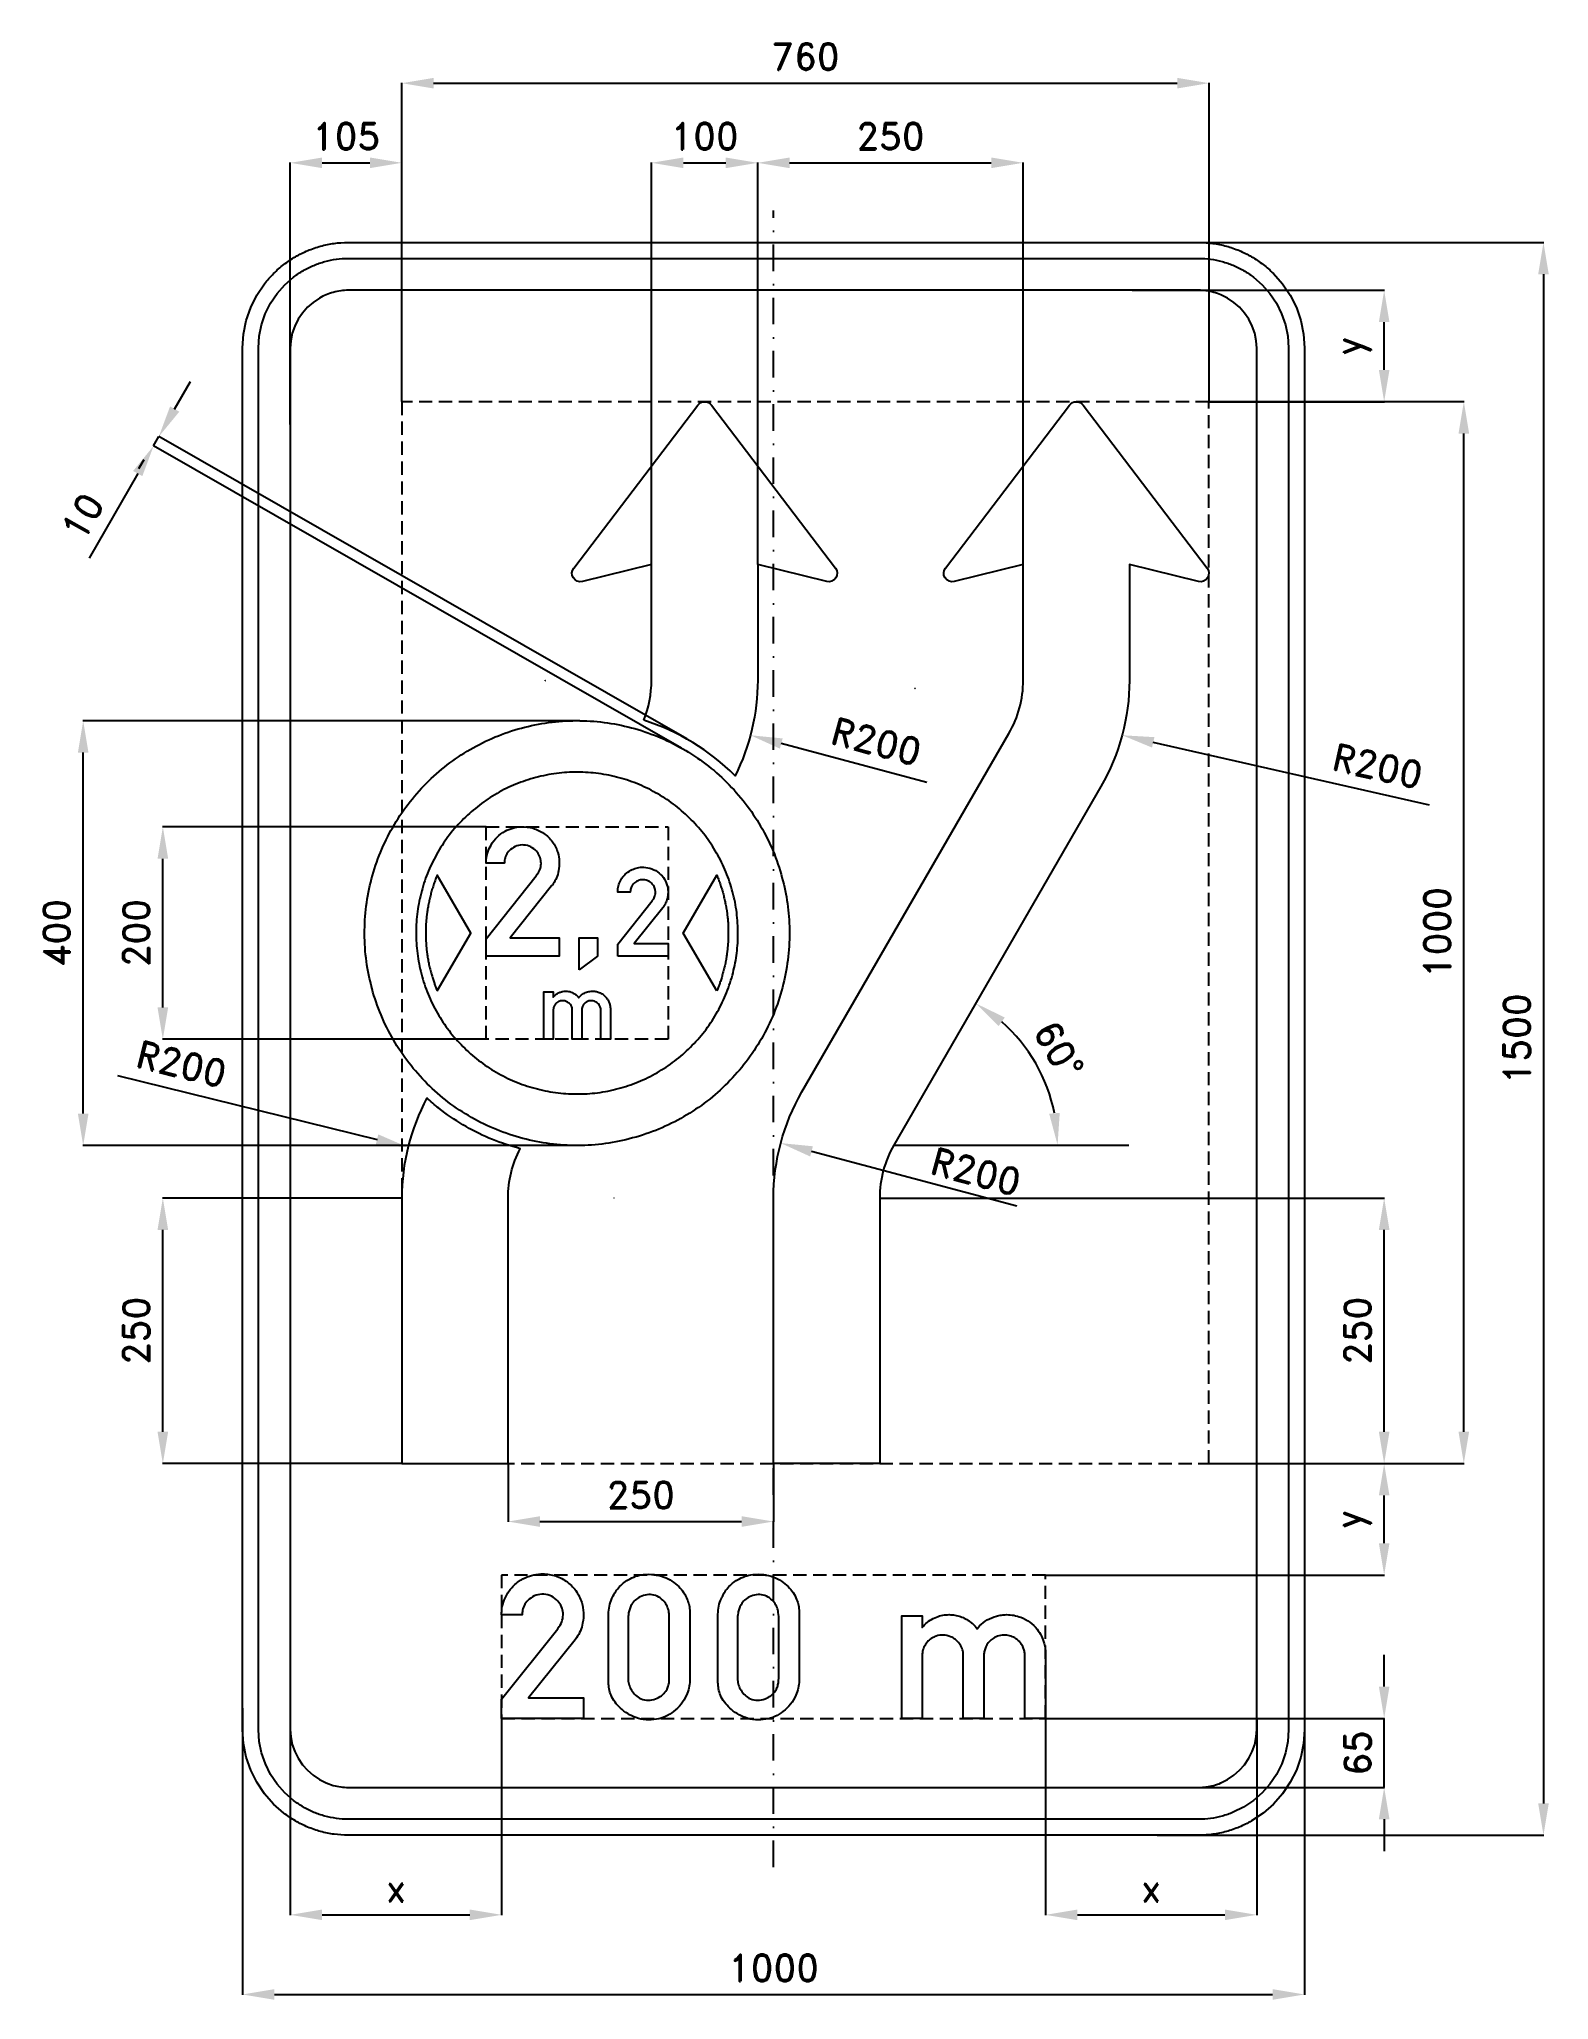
# Model space of a CAD drawing. Header units: millimetres. Extents: x -691 to 730, y -905 to 941.
import ezdxf

# ---------------------------------------------------------------- set-up
doc = ezdxf.new("R2010")
doc.units = ezdxf.units.MM
doc.header["$LTSCALE"] = 5
doc.linetypes.add('ČERCHOVANÁX2', pattern=[2, 1, -0.5, 0, -0.5])
doc.linetypes.add('ČÁRKOVANÁX2', pattern=[1.5, 1, -0.5])
doc.layers.add('Kóty', color=2, linetype='Continuous')
doc.layers.add('Značka', color=7, linetype='Continuous')
doc.styles.get("Standard").update_dxf_attribs({"font": 'romand.shx', "height": 25})
doc.dimstyles.get("Standard").update_dxf_attribs({"dimtxt": 25, "dimasz": 30, "dimexe": 0.18, "dimexo": 0.0625, "dimgap": 12.5, "dimtad": 1, "dimdec": 0, "dimzin": 0, "dimdsep": 46, "dimtxsty": 'Standard', "dimcen": 0.09, "dimadec": 0, "dimazin": 0, "dimtfac": 1, "dimtdec": 0, "dimtofl": 0, "dimtmove": 0, "dimatfit": 3, "dimfxl": 1, "dimtolj": 1, "dimtzin": 0, "dimarcsym": 0})

msp = doc.modelspace()

# ---------------------------------------------------------------- texts
at = {"layer": 'Kóty', "insert": (190.6, -125.1), "char_height": 25, "attachment_point": 5, "rotation": 345}
msp.add_mtext('\\A1;R200', dxfattribs=at)

# ---------------------------------------------------------------- blocks, each defined once
blk = doc.blocks.new('*D0')
at = {"layer": 'Defpoints', "color": 0, "transparency": 16777216}
for p in [(-500, -630.3), (500, -630.3), (500, -900)]:
    blk.add_point(p, dxfattribs=at)
at = {"layer": 'Kóty', "color": 0, "lineweight": -2, "transparency": 16777216}
for p, q in [((-500, -630.3), (-500, -900.2)), ((500, -630.3), (500, -900.2)), ((-470, -900), (470, -900))]:
    blk.add_line(p, q, dxfattribs=at)
at = {"layer": 'Kóty', "color": 0, "transparency": 16777216}
for points in [[(-470, -895), (-470, -905), (-500, -900)], [(470, -895), (470, -905), (500, -900)]]:
    blk.add_solid(points, dxfattribs=at)
at = {"layer": 'Kóty', "color": 0, "transparency": 16777216, "insert": (0, -875), "char_height": 25, "attachment_point": 5}
blk.add_mtext('\\A1;1000', dxfattribs=at)
blk = doc.blocks.new('*D1')
at = {"layer": 'Defpoints', "color": 0, "transparency": 16777216}
for p in [(256, -640), (575, -640), (350.1, -705)]:
    blk.add_point(p, dxfattribs=at)
at = {"layer": 'Kóty', "color": 0, "lineweight": -2, "transparency": 16777216}
for p, q in [((575, -610), (575, -580)), ((256.1, -640), (575.2, -640)), ((350.2, -705), (575.2, -705)), ((575, -735), (575, -765))]:
    blk.add_line(p, q, dxfattribs=at)
at = {"layer": 'Kóty', "color": 0, "transparency": 16777216}
for points in [[(570, -610), (580, -610), (575, -640)], [(570, -735), (580, -735), (575, -705)]]:
    blk.add_solid(points, dxfattribs=at)
at = {"layer": 'Kóty', "color": 0, "transparency": 16777216, "insert": (550, -672.5), "char_height": 25, "attachment_point": 5, "rotation": 90}
blk.add_mtext('\\A1;65', dxfattribs=at)
blk = doc.blocks.new('*D2')
at = {"layer": 'Defpoints', "color": 0, "transparency": 16777216}
for p in [(410, -400), (575, -400), (256, -505)]:
    blk.add_point(p, dxfattribs=at)
at = {"layer": 'Kóty', "color": 0, "lineweight": -2, "transparency": 16777216}
for p, q in [((410.1, -400), (575.2, -400)), ((575, -475), (575, -430)), ((256.1, -505), (575.2, -505))]:
    blk.add_line(p, q, dxfattribs=at)
at = {"layer": 'Kóty', "color": 0, "transparency": 16777216}
for points in [[(570, -430), (580, -430), (575, -400)], [(570, -475), (580, -475), (575, -505)]]:
    blk.add_solid(points, dxfattribs=at)
at = {"layer": 'Kóty', "color": 0, "transparency": 16777216, "insert": (545.8, -452.5), "char_height": 25, "attachment_point": 5, "rotation": 90}
blk.add_mtext('\\A1;y', dxfattribs=at)
blk = doc.blocks.new('*D3')
at = {"layer": 'Defpoints', "color": 0, "transparency": 16777216}
for p in [(337.6, 705), (575, 705), (410.1, 600)]:
    blk.add_point(p, dxfattribs=at)
at = {"layer": 'Kóty', "color": 0, "lineweight": -2, "transparency": 16777216}
for p, q in [((337.7, 705), (575.2, 705)), ((575, 630), (575, 675)), ((410.1, 600), (575.2, 600))]:
    blk.add_line(p, q, dxfattribs=at)
at = {"layer": 'Kóty', "color": 0, "transparency": 16777216}
for points in [[(570, 675), (580, 675), (575, 705)], [(570, 630), (580, 630), (575, 600)]]:
    blk.add_solid(points, dxfattribs=at)
at = {"layer": 'Kóty', "color": 0, "transparency": 16777216, "insert": (545.8, 652.5), "char_height": 25, "attachment_point": 5, "rotation": 90}
blk.add_mtext('\\A1;y', dxfattribs=at)
blk = doc.blocks.new('*D4')
at = {"layer": 'Defpoints', "color": 0, "transparency": 16777216}
for p in [(-14.9, 825), (-114.9, 446.7), (-14.9, 446.7)]:
    blk.add_point(p, dxfattribs=at)
at = {"layer": 'Kóty', "color": 0, "lineweight": -2, "transparency": 16777216}
for p, q in [((-114.9, 446.8), (-114.9, 825.2)), ((-84.9, 825), (-44.9, 825)), ((-14.9, 446.8), (-14.9, 825.2))]:
    blk.add_line(p, q, dxfattribs=at)
at = {"layer": 'Kóty', "color": 0, "transparency": 16777216}
for points in [[(-84.9, 830), (-84.9, 820), (-114.9, 825)], [(-44.9, 830), (-44.9, 820), (-14.9, 825)]]:
    blk.add_solid(points, dxfattribs=at)
at = {"layer": 'Kóty', "color": 0, "transparency": 16777216, "insert": (-64.9, 850), "char_height": 25, "attachment_point": 5}
blk.add_mtext('\\A1;100', dxfattribs=at)
blk = doc.blocks.new('*D6')
at = {"layer": 'Defpoints', "color": 0, "transparency": 16777216}
for p in [(-350, 825), (-350, 600), (-455, 578.4)]:
    blk.add_point(p, dxfattribs=at)
at = {"layer": 'Kóty', "color": 0, "lineweight": -2, "transparency": 16777216}
for p, q in [((-455, 578.4), (-455, 825.2)), ((-425, 825), (-380, 825)), ((-350, 600.1), (-350, 825.2))]:
    blk.add_line(p, q, dxfattribs=at)
at = {"layer": 'Kóty', "color": 0, "transparency": 16777216}
for points in [[(-425, 830), (-425, 820), (-455, 825)], [(-380, 830), (-380, 820), (-350, 825)]]:
    blk.add_solid(points, dxfattribs=at)
at = {"layer": 'Kóty', "color": 0, "transparency": 16777216, "insert": (-402.5, 850), "char_height": 25, "attachment_point": 5}
blk.add_mtext('\\A1;105', dxfattribs=at)
blk = doc.blocks.new('*D8')
at = {"layer": 'Defpoints', "color": 0, "transparency": 16777216}
for p in [(256.0915, -640), (455, -640), (455, -825)]:
    blk.add_point(p, dxfattribs=at)
at = {"layer": 'Kóty', "color": 0, "lineweight": -2, "transparency": 16777216}
for p, q in [((256.0915, -640.0625), (256.0915, -825.18)), ((455, -640.0625), (455, -825.18)), ((286.0915, -825), (425, -825))]:
    blk.add_line(p, q, dxfattribs=at)
at = {"layer": 'Kóty', "color": 0, "transparency": 16777216}
for points in [[(286.0915, -820), (286.0915, -830), (256.0915, -825)], [(425, -820), (425, -830), (455, -825)]]:
    blk.add_solid(points, dxfattribs=at)
at = {"layer": 'Kóty', "color": 0, "transparency": 16777216, "insert": (355.54575, -800), "char_height": 25, "attachment_point": 5}
blk.add_mtext('\\A1;x', dxfattribs=at)
blk = doc.blocks.new('*D9')
at = {"layer": 'Defpoints', "color": 0, "transparency": 16777216}
for p in [(-455, -636.5), (-256, -640), (-256, -825)]:
    blk.add_point(p, dxfattribs=at)
at = {"layer": 'Kóty', "color": 0, "lineweight": -2, "transparency": 16777216}
for p, q in [((-455, -636.6), (-455, -825.2)), ((-256, -640.1), (-256, -825.2)), ((-425, -825), (-286, -825))]:
    blk.add_line(p, q, dxfattribs=at)
at = {"layer": 'Kóty', "color": 0, "transparency": 16777216}
for points in [[(-425, -820), (-425, -830), (-455, -825)], [(-286, -820), (-286, -830), (-256, -825)]]:
    blk.add_solid(points, dxfattribs=at)
at = {"layer": 'Kóty', "color": 0, "transparency": 16777216, "insert": (-355.5, -800), "char_height": 25, "attachment_point": 5}
blk.add_mtext('\\A1;x', dxfattribs=at)
blk = doc.blocks.new('*D10')
at = {"layer": 'Defpoints', "color": 0, "transparency": 16777216}
for p in [(-575, -150), (-350, -150), (-350, -400)]:
    blk.add_point(p, dxfattribs=at)
at = {"layer": 'Kóty', "color": 0, "lineweight": -2, "transparency": 16777216}
for p, q in [((-350.0625, -150), (-575.18, -150)), ((-575, -370), (-575, -180)), ((-350.0625, -400), (-575.18, -400))]:
    blk.add_line(p, q, dxfattribs=at)
at = {"layer": 'Kóty', "color": 0, "transparency": 16777216}
for points in [[(-580, -180), (-570, -180), (-575, -150)], [(-580, -370), (-570, -370), (-575, -400)]]:
    blk.add_solid(points, dxfattribs=at)
at = {"layer": 'Kóty', "color": 0, "transparency": 16777216, "insert": (-600, -275), "char_height": 25, "attachment_point": 5, "rotation": 90}
blk.add_mtext('\\A1;250', dxfattribs=at)
blk = doc.blocks.new('*D11')
at = {"layer": 'Defpoints', "color": 0, "transparency": 16777216}
for p in [(315, 249.2), (258.2, -47.3), (113.4, -100), (113.4, -100), (334.6, -100)]:
    blk.add_point(p, dxfattribs=at)
at = {"layer": 'Kóty', "color": 0, "lineweight": -2, "transparency": 16777216}
blk.add_arc((113.4, -100), 154.1, 11.1724, 48.8276, dxfattribs=at)
at = {"layer": 'Kóty', "color": 0, "transparency": 16777216}
for points in [[(211.9, 11.9), (217.8, 20.1), (190.4, 33.4)], [(269.5, -69.7), (259.6, -70.6), (267.5, -100)]]:
    blk.add_solid(points, dxfattribs=at)
at = {"layer": 'Kóty', "color": 0, "transparency": 16777216, "insert": (268.5, -10.5), "char_height": 25, "attachment_point": 5, "rotation": 300}
blk.add_mtext('\\A1;60°', dxfattribs=at)
blk = doc.blocks.new('*D12')
at = {"layer": 'Defpoints', "color": 0, "transparency": 16777216}
for p in [(410.125, 900), (-350, 600.0625), (410.125, 600)]:
    blk.add_point(p, dxfattribs=at)
at = {"layer": 'Kóty', "color": 0, "lineweight": -2, "transparency": 16777216}
for p, q in [((-350, 600.125), (-350, 900.18)), ((-320, 900), (380.125, 900)), ((410.125, 600.0625), (410.125, 900.18))]:
    blk.add_line(p, q, dxfattribs=at)
at = {"layer": 'Kóty', "color": 0, "transparency": 16777216}
for points in [[(-320, 905), (-320, 895), (-350, 900)], [(380.125, 905), (380.125, 895), (410.125, 900)]]:
    blk.add_solid(points, dxfattribs=at)
at = {"layer": 'Kóty', "color": 0, "transparency": 16777216, "insert": (30.0625, 925), "char_height": 25, "attachment_point": 5}
blk.add_mtext('\\A1;760', dxfattribs=at)
blk = doc.blocks.new('*D13')
at = {"layer": 'Defpoints', "color": 0, "transparency": 16777216}
for p in [(-575, 199.6), (-270.7, 199.6), (-270.7, -0.4)]:
    blk.add_point(p, dxfattribs=at)
at = {"layer": 'Kóty', "color": 0, "lineweight": -2, "transparency": 16777216}
for p, q in [((-270.7, 199.6), (-575.2, 199.6)), ((-575, 29.6), (-575, 169.6)), ((-270.7, -0.4), (-575.2, -0.4))]:
    blk.add_line(p, q, dxfattribs=at)
at = {"layer": 'Kóty', "color": 0, "transparency": 16777216}
for points in [[(-580, 169.6), (-570, 169.6), (-575, 199.6)], [(-580, 29.6), (-570, 29.6), (-575, -0.4)]]:
    blk.add_solid(points, dxfattribs=at)
at = {"layer": 'Kóty', "color": 0, "transparency": 16777216, "insert": (-600, 99.6), "char_height": 25, "attachment_point": 5, "rotation": 90}
blk.add_mtext('\\A1;200', dxfattribs=at)
blk = doc.blocks.new('*D14')
at = {"layer": 'Defpoints', "color": 0, "transparency": 16777216}
for p in [(-650, 299.6), (-182.3, 299.6), (-183.8, -100.4)]:
    blk.add_point(p, dxfattribs=at)
at = {"layer": 'Kóty', "color": 0, "lineweight": -2, "transparency": 16777216}
for p, q in [((-182.4, 299.6), (-650.2, 299.6)), ((-650, -70.4), (-650, 269.6)), ((-183.9, -100.4), (-650.2, -100.4))]:
    blk.add_line(p, q, dxfattribs=at)
at = {"layer": 'Kóty', "color": 0, "transparency": 16777216}
for points in [[(-655, 269.6), (-645, 269.6), (-650, 299.6)], [(-655, -70.4), (-645, -70.4), (-650, -100.4)]]:
    blk.add_solid(points, dxfattribs=at)
at = {"layer": 'Kóty', "color": 0, "transparency": 16777216, "insert": (-675, 99.6), "char_height": 25, "attachment_point": 5, "rotation": 90}
blk.add_mtext('\\A1;400', dxfattribs=at)
blk = doc.blocks.new('*D15')
at = {"layer": 'Defpoints', "color": 0, "transparency": 16777216}
for p in [(361.3, 750), (361.3, -750), (725, -750)]:
    blk.add_point(p, dxfattribs=at)
at = {"layer": 'Kóty', "color": 0, "lineweight": -2, "transparency": 16777216}
for p, q in [((361.4, 750), (725.2, 750)), ((725, 720), (725, -720)), ((361.4, -750), (725.2, -750))]:
    blk.add_line(p, q, dxfattribs=at)
at = {"layer": 'Kóty', "color": 0, "transparency": 16777216}
for points in [[(720, 720), (730, 720), (725, 750)], [(720, -720), (730, -720), (725, -750)]]:
    blk.add_solid(points, dxfattribs=at)
at = {"layer": 'Kóty', "color": 0, "transparency": 16777216, "insert": (700, 0), "char_height": 25, "attachment_point": 5, "rotation": 90}
blk.add_mtext('\\A1;1500', dxfattribs=at)
blk = doc.blocks.new('*D16')
at = {"layer": 'Defpoints', "color": 0, "transparency": 16777216}
for p in [(410.125, 600.0625), (650, 600.0625), (410.0625, -400)]:
    blk.add_point(p, dxfattribs=at)
at = {"layer": 'Kóty', "color": 0, "lineweight": -2, "transparency": 16777216}
for p, q in [((410.1875, 600.0625), (650.18, 600.0625)), ((650, -370), (650, 570.0625)), ((410.125, -400), (650.18, -400))]:
    blk.add_line(p, q, dxfattribs=at)
at = {"layer": 'Kóty', "color": 0, "transparency": 16777216}
for points in [[(645, 570.0625), (655, 570.0625), (650, 600.0625)], [(645, -370), (655, -370), (650, -400)]]:
    blk.add_solid(points, dxfattribs=at)
at = {"layer": 'Kóty', "color": 0, "transparency": 16777216, "insert": (625, 100.03125), "char_height": 25, "attachment_point": 5, "rotation": 90}
blk.add_mtext('\\A1;1000', dxfattribs=at)
blk = doc.blocks.new('*D17')
at = {"layer": 'Defpoints', "color": 0, "transparency": 16777216}
for p in [(100, -150), (575, -150), (410.125, -400)]:
    blk.add_point(p, dxfattribs=at)
at = {"layer": 'Kóty', "color": 0, "lineweight": -2, "transparency": 16777216}
for p, q in [((100.0625, -150), (575.18, -150)), ((575, -370), (575, -180)), ((410.1875, -400), (575.18, -400))]:
    blk.add_line(p, q, dxfattribs=at)
at = {"layer": 'Kóty', "color": 0, "transparency": 16777216}
for points in [[(570, -180), (580, -180), (575, -150)], [(570, -370), (580, -370), (575, -400)]]:
    blk.add_solid(points, dxfattribs=at)
at = {"layer": 'Kóty', "color": 0, "transparency": 16777216, "insert": (550, -275), "char_height": 25, "attachment_point": 5, "rotation": 90}
blk.add_mtext('\\A1;250', dxfattribs=at)
blk = doc.blocks.new('*D18')
at = {"layer": 'Defpoints', "color": 0, "transparency": 16777216}
for p in [(-250, -400), (0, -400), (0, -454.6)]:
    blk.add_point(p, dxfattribs=at)
at = {"layer": 'Kóty', "color": 0, "lineweight": -2, "transparency": 16777216}
for p, q in [((-250, -400.1), (-250, -454.8)), ((0, -400.1), (0, -454.8)), ((-220, -454.6), (-30, -454.6))]:
    blk.add_line(p, q, dxfattribs=at)
at = {"layer": 'Kóty', "color": 0, "transparency": 16777216}
for points in [[(-220, -449.6), (-220, -459.6), (-250, -454.6)], [(-30, -449.6), (-30, -459.6), (0, -454.6)]]:
    blk.add_solid(points, dxfattribs=at)
at = {"layer": 'Kóty', "color": 0, "transparency": 16777216, "insert": (-125, -429.6), "char_height": 25, "attachment_point": 5}
blk.add_mtext('\\A1;250', dxfattribs=at)
blk = doc.blocks.new('*D19')
at = {"layer": 'Defpoints', "color": 0, "transparency": 16777216}
for p in [(-344.2, -102.1), (-150, -150)]:
    blk.add_point(p, dxfattribs=at)
at = {"layer": 'Kóty', "color": 0, "lineweight": -2, "transparency": 16777216}
for p, q in [((-617.7, -34.5), (-373.3, -94.9)), ((-150.1, -150), (-149.9, -150)), ((-150, -150.1), (-150, -149.9))]:
    blk.add_line(p, q, dxfattribs=at)
at = {"layer": 'Kóty', "color": 0, "transparency": 16777216}
blk.add_solid([(-372.1, -90), (-374.5, -99.7), (-344.2, -102.1)], dxfattribs=at)
at = {"layer": 'Kóty', "color": 0, "transparency": 16777216, "insert": (-557.4, -23.7), "char_height": 25, "attachment_point": 5, "rotation": 346.1298}
blk.add_mtext('\\A1;R200', dxfattribs=at)
blk = doc.blocks.new('*D20')
at = {"layer": 'Defpoints', "color": 0, "transparency": 16777216}
for p in [(133.3, 330.1), (328.3, 285.9)]:
    blk.add_point(p, dxfattribs=at)
at = {"layer": 'Kóty', "color": 0, "lineweight": -2, "transparency": 16777216}
for p, q in [((133.2, 330.1), (133.3, 330.1)), ((133.3, 330), (133.3, 330.2)), ((617.8, 220.1), (357.6, 279.2))]:
    blk.add_line(p, q, dxfattribs=at)
at = {"layer": 'Kóty', "color": 0, "transparency": 16777216}
blk.add_solid([(358.7, 284.1), (356.4, 274.3), (328.3, 285.9)], dxfattribs=at)
at = {"layer": 'Kóty', "color": 0, "transparency": 16777216, "insert": (568.8, 256.9), "char_height": 25, "attachment_point": 5, "rotation": 347.2121}
blk.add_mtext('\\A1;R200', dxfattribs=at)
blk = doc.blocks.new('*D21')
at = {"layer": 'Defpoints', "color": 0, "transparency": 16777216}
for p in [(235.1, 825), (-14.9, 446.8), (235.1, 446.8)]:
    blk.add_point(p, dxfattribs=at)
at = {"layer": 'Kóty', "color": 0, "lineweight": -2, "transparency": 16777216}
for p, q in [((-14.9, 446.9), (-14.9, 825.2)), ((15.1, 825), (205.1, 825)), ((235.1, 446.9), (235.1, 825.2))]:
    blk.add_line(p, q, dxfattribs=at)
at = {"layer": 'Kóty', "color": 0, "transparency": 16777216}
for points in [[(15.1, 830), (15.1, 820), (-14.9, 825)], [(205.1, 830), (205.1, 820), (235.1, 825)]]:
    blk.add_solid(points, dxfattribs=at)
at = {"layer": 'Kóty', "color": 0, "transparency": 16777216, "insert": (110.1, 850), "char_height": 25, "attachment_point": 5}
blk.add_mtext('\\A1;250', dxfattribs=at)
blk = doc.blocks.new('*D22')
at = {"layer": 'Defpoints', "color": 0, "transparency": 16777216}
for p in [(-214.9, 337.6), (-21.7, 285.9)]:
    blk.add_point(p, dxfattribs=at)
at = {"layer": 'Kóty', "color": 0, "lineweight": -2, "transparency": 16777216}
for p, q in [((-215, 337.6), (-214.8, 337.6)), ((-214.9, 337.5), (-214.9, 337.7)), ((144.3, 241.4), (7.3, 278.1))]:
    blk.add_line(p, q, dxfattribs=at)
at = {"layer": 'Kóty', "color": 0, "transparency": 16777216}
blk.add_solid([(8.6, 282.9), (6, 273.3), (-21.7, 285.9)], dxfattribs=at)
at = {"layer": 'Kóty', "color": 0, "transparency": 16777216, "insert": (96.8, 280), "char_height": 25, "attachment_point": 5, "rotation": 345}
blk.add_mtext('\\A1;R200', dxfattribs=at)
blk = doc.blocks.new('*D23')
at = {"layer": 'Defpoints', "color": 0, "transparency": 16777216}
for p in [(-583.7, 558.4), (-81.6, 282.4), (-86.6, 273.7)]:
    blk.add_point(p, dxfattribs=at)
at = {"layer": 'Kóty', "color": 0, "lineweight": -2, "transparency": 16777216}
for p, q in [((-563.9, 593.1), (-549, 619.1)), ((-86.6, 273.8), (-583.9, 558.5)), ((-81.7, 282.4), (-578.9, 567.1)), ((-598.7, 532.3), (-644.3, 452.6))]:
    blk.add_line(p, q, dxfattribs=at)
at = {"layer": 'Kóty', "color": 0, "transparency": 16777216}
for points in [[(-568.2, 595.6), (-559.5, 590.6), (-578.8, 567.1)], [(-603, 534.8), (-594.3, 529.9), (-583.7, 558.4)]]:
    blk.add_solid(points, dxfattribs=at)
at = {"layer": 'Kóty', "color": 0, "transparency": 16777216, "insert": (-650.6, 491.9), "char_height": 25, "attachment_point": 5, "rotation": 60.2083}
blk.add_mtext('\\A1;10', dxfattribs=at)

# ---------------------------------------------------------------- dimensions: what is measured, and where the dimension line sits
at = {"layer": 'Kóty'}
for base, p1, p2, picture, middle in [((410.1, 900), (-350, 600.1), (410.1, 600), '*D12', (30.1, 925)), ((-350, 825), (-455, 578.4), (-350, 600), '*D6', (-402.5, 850)), ((-14.9, 825), (-114.9, 446.7), (-14.9, 446.7), '*D4', (-64.9, 850)), ((235.1, 825), (-14.9, 446.8), (235.1, 446.8), '*D21', (110.1, 850)), ((0, -454.6), (-250, -400), (0, -400), '*D18', (-125, -429.6)), ((500, -900), (-500, -630.3), (500, -630.3), '*D0', (0, -875))]:
    dim = msp.add_linear_dim(base=base, p1=p1, p2=p2, dimstyle='Standard', dxfattribs=at)
    dim.commit()
    dim.dimension.update_dxf_attribs({"geometry": picture, "text_midpoint": middle})
for base, p1, p2, picture, middle in [((725, -750), (361.3, 750), (361.3, -750), '*D15', (700, 0)), ((650, 600.1), (410.1, -400), (410.1, 600.1), '*D16', (625, 100)), ((-650, 299.6), (-183.8, -100.4), (-182.3, 299.6), '*D14', (-675, 99.6)), ((-575, 199.6), (-270.7, -0.4), (-270.7, 199.6), '*D13', (-600, 99.6)), ((-575, -150), (-350, -400), (-350, -150), '*D10', (-600, -275)), ((575, -150), (410.1, -400), (100, -150), '*D17', (550, -275)), ((575, -640), (350.1, -705), (256, -640), '*D1', (550, -672.5))]:
    dim = msp.add_linear_dim(base=base, p1=p1, p2=p2, angle=90, dimstyle='Standard', dxfattribs=at)
    dim.commit()
    dim.dimension.update_dxf_attribs({"geometry": picture, "text_midpoint": middle})
for base, p1, p2, picture, middle in [((575, 705), (410.1, 600), (337.6, 705), '*D3', (545.8, 652.5)), ((575, -400), (256, -505), (410, -400), '*D2', (545.8, -452.5))]:
    dim = msp.add_linear_dim(base=base, p1=p1, p2=p2, angle=90, text='y', dimstyle='Standard', dxfattribs=at)
    dim.commit()
    dim.dimension.update_dxf_attribs({"geometry": picture, "text_midpoint": middle})
dim = msp.add_aligned_dim(p1=(-81.6, 282.4), p2=(-86.6, 273.7), distance=-572.9, dimstyle='Standard', dxfattribs=at)
dim.commit()
dim.dimension.update_dxf_attribs({"geometry": '*D23', "text_midpoint": (-650.6, 491.9)})
dim = msp.add_radius_dim(center=(-214.9, 337.6), mpoint=(-21.7, 285.9), dimstyle='Standard', dxfattribs=at)
dim.commit()
dim.dimension.update_dxf_attribs({"geometry": '*D22', "text_midpoint": (96.8, 280)})
for center, mpoint, picture, middle in [((133.3, 330.1), (328.3, 285.9), '*D20', (563.3, 232.5)), ((-150, -150), (-344.2, -102.1), '*D19', (-563.4, -47.9))]:
    dim = msp.add_radius_dim(center=center, mpoint=mpoint, dimstyle='Standard', dxfattribs=at)
    dim.commit()
    dim.dimension.update_dxf_attribs({"geometry": picture, "text_midpoint": middle, "dimtype": 164})
dim = msp.add_angular_dim_2l(base=(258.2, -47.3), line1=((315, 249.2), (113.4, -100)), line2=((113.4, -100), (334.6, -100)), dimstyle='Standard', dxfattribs=at)
dim.commit()
dim.dimension.update_dxf_attribs({"geometry": '*D11', "text_midpoint": (268.5, -10.5)})
for base, p1, p2, picture, middle in [((-256, -825), (-455, -636.5), (-256, -640), '*D9', (-355.5, -800)), ((455, -825), (256.1, -640), (455, -640), '*D8', (355.5, -800))]:
    dim = msp.add_linear_dim(base=base, p1=p1, p2=p2, text='x', dimstyle='Standard', dxfattribs=at)
    dim.commit()
    dim.dimension.update_dxf_attribs({"geometry": picture, "text_midpoint": middle})

# ---------------------------------------------------------------- linework, layer by layer
at = {"layer": 'Kóty'}
msp.add_line((229.2, -157.5), (35.8, -106), dxfattribs=at)
for points in [[(-583.7, 558.4), (-578.8, 567.1)], [(-597.6, 537.1), (-592.5, 545.7)], [(113.4, -100), (334.6, -100)], [(575, -705), (575, -640)]]:
    msp.add_lwpolyline(points, dxfattribs=at)
msp.add_solid([(37.1, -101.2), (34.5, -110.8), (6.8, -98.2)], dxfattribs=at)
at = {"layer": 'Značka', "color": 6, "linetype": 'ČERCHOVANÁX2', "ltscale": 5}
msp.add_lwpolyline([(0, -780), (0, 780)], dxfattribs=at)
at = {"layer": 'Značka', "color": 5}
for points in [[(-400, -750), (-400.4, -750), (-400.8, -750, -0.032183), (-413.7, -749.1, -0.035439), (-426.4, -746.5, -0.036257), (-438.7, -742.3, -0.03443), (-450.2, -736.5, -0.033714), (-461, -729.3), (-470.7, -720.7), (-479.3, -711), (-486.5, -700.2), (-492.3, -688.7), (-496.5, -676.4), (-499.1, -663.7), (-500, -650.8), (-500, -650.4), (-500, -650), (-500, 650), (-500, 650.4), (-500, 650.8), (-499.1, 663.7), (-496.5, 676.4), (-492.3, 688.7), (-486.5, 700.2), (-479.3, 711, -0.034099), (-470.7, 720.7, -0.034202), (-461, 729.3, -0.034225), (-450.2, 736.5, -0.034051), (-438.6, 742.3, -0.033415), (-426.4, 746.5, -0.034124), (-413.7, 749.1, -0.036744), (-400.8, 750), (-400.4, 750), (-400, 750), (400, 750), (400.4, 750), (400.8, 750, -0.032182), (413.7, 749.1, -0.035447), (426.4, 746.5, -0.036272), (438.7, 742.3, -0.034433), (450.2, 736.5, -0.033723), (461, 729.3, -0.034091), (470.7, 720.7), (479.3, 711), (486.5, 700.2), (492.3, 688.7), (496.5, 676.4), (499.1, 663.7), (500, 650.8), (500, 650.4), (500, 650), (500, -650), (500, -650.4), (500, -650.8), (499.1, -663.7), (496.5, -676.4), (492.3, -688.7), (486.5, -700.2), (479.3, -711), (470.7, -720.7), (461, -729.3), (450.2, -736.5, -0.034044), (438.6, -742.3, -0.033411), (426.4, -746.5, -0.034122), (413.7, -749.1, -0.036743), (400.8, -750), (400.4, -750), (400, -750), (-400, -750)], [(-400, -735), (-400.3, -735), (-400.7, -735, -0.03218), (-411.6, -734.2, -0.035444), (-422.4, -732, -0.03627), (-432.9, -728.5, -0.034415), (-442.7, -723.5, -0.033717), (-451.9, -717.4), (-460.1, -710.1), (-467.4, -701.9), (-473.5, -692.7), (-478.4, -682.9), (-482, -672.4), (-484.3, -661.6), (-485, -650.7), (-485, -650.3), (-485, -650), (-485, 650), (-485, 650.3), (-485, 650.7), (-484.2, 661.6), (-482, 672.4), (-478.5, 682.9), (-473.5, 692.7), (-467.4, 701.8), (-460.1, 710.1), (-451.9, 717.4, -0.03422), (-442.7, 723.5, -0.034057), (-432.9, 728.4, -0.0334), (-422.4, 732, -0.034125), (-411.6, 734.3, -0.036744), (-400.7, 735), (-400.3, 735), (-400, 735), (400, 735), (400.3, 735), (400.7, 735, -0.032173), (411.6, 734.2, -0.03544), (422.4, 732, -0.036264), (432.9, 728.5, -0.034423), (442.7, 723.5, -0.033724), (451.9, 717.4), (460.1, 710.1), (467.4, 701.9), (473.5, 692.7), (478.4, 682.8), (482, 672.4), (484.3, 661.6), (485, 650.7), (485, 650.3), (485, 650), (485, -650), (485, -650.3), (485, -650.7), (484.2, -661.6), (482, -672.4), (478.5, -682.9), (473.5, -692.7), (467.4, -701.9), (460.1, -710.1), (451.9, -717.4), (442.7, -723.5), (432.9, -728.4, -0.033404), (422.4, -732, -0.034131), (411.6, -734.3, -0.036744), (400.7, -735), (400.3, -735), (400, -735), (-400, -735)], [(-400, -705), (400, -705), (400.2, -705), (400.4, -705, 0.032177), (407.5, -704.5, 0.035431), (414.5, -703.1, 0.036232), (421.3, -700.8), (427.6, -697.6), (433.6, -693.6), (438.9, -688.9), (443.6, -683.6), (447.6, -677.6), (450.8, -671.3), (453.1, -664.5), (454.5, -657.5), (455, -650.4), (455, -650.2), (455, -650), (455, 650), (455, 650.2), (455, 650.4), (454.5, 657.5), (453.1, 664.5), (450.8, 671.3), (447.6, 677.6), (443.6, 683.5), (438.9, 688.9), (433.6, 693.6), (427.6, 697.6), (421.3, 700.8, 0.033381), (414.5, 703, 0.0341), (407.5, 704.5, 0.036743), (400.4, 705), (400.2, 705), (400, 705), (-400, 705), (-400.2, 705), (-400.4, 705, 0.032168), (-407.5, 704.5, 0.035417), (-414.5, 703, 0.036231), (-421.3, 700.8, 0.034399), (-427.6, 697.6), (-433.6, 693.6), (-438.9, 688.9), (-443.6, 683.5), (-447.6, 677.6), (-450.8, 671.3), (-453.1, 664.5), (-454.5, 657.5), (-455, 650.4), (-455, 650.2), (-455, 650), (-455, -650), (-455, -650.2), (-455, -650.4), (-454.5, -657.5), (-453.1, -664.5), (-450.8, -671.3), (-447.6, -677.6), (-443.6, -683.6), (-438.9, -688.9), (-433.6, -693.6), (-427.6, -697.6), (-421.3, -700.7), (-414.5, -703.1, 0.03412), (-407.5, -704.5, 0.036746), (-400.4, -705), (-400.2, -705), (-400, -705)], [(-270.7, 77.9), (-270.7, 94.1), (-223.4, 153.5, 0.004071), (-222.8, 154.4, 0.012139), (-222.1, 155.3, 0.08299), (-219.5, 160.7, 0.094408), (-219, 166.6, 0.092134), (-220.2, 171.9, 0.08404), (-223.3, 176.6, 0.098137), (-228.6, 180.8, 0.106051), (-235.1, 182.5, 0.106168), (-241.7, 181.7, 0.099954), (-247.5, 178.3, 0.083722), (-251.1, 174.1, 0.091648), (-253, 169, 0.026146), (-253.3, 167.2, 0.008682), (-253.5, 165.3), (-270.7, 165.3, -0.003377), (-270.6, 166.9, -0.010131), (-270.6, 168.5, -0.059422), (-269.1, 175.8, -0.058235), (-266, 182.5, -0.072151), (-260.3, 190, -0.072222), (-252.7, 195.5, -0.061479), (-245.4, 198.5, -0.059941), (-237.6, 199.6, -0.083063), (-226.4, 198.3, -0.087047), (-216.3, 193.4, -0.087765), (-208.2, 185.6, -0.087799), (-203.2, 175.5, -0.068484), (-201.7, 166.9, -0.062422), (-202.4, 158.2, -0.05069), (-204.3, 151.7, -0.061844), (-207.6, 145.9, -0.008353), (-208.2, 145, -0.002783), (-208.9, 144.1), (-248.1, 95.2), (-201.8, 95.2), (-201.8, 77.9), (-270.7, 77.9)], [(-270.7, 77.9), (-270.7, 94.1), (-223.4, 153.5, 0.004071), (-222.8, 154.4, 0.012139), (-222.1, 155.3, 0.08299), (-219.5, 160.7, 0.094408), (-219, 166.6, 0.092134), (-220.2, 171.9, 0.08404), (-223.3, 176.6, 0.098137), (-228.6, 180.8, 0.106051), (-235.1, 182.5, 0.106168), (-241.7, 181.7, 0.099954), (-247.5, 178.3, 0.083722), (-251.1, 174.1, 0.091648), (-253, 169, 0.026146), (-253.3, 167.2, 0.008682), (-253.5, 165.3), (-270.7, 165.3, -0.003377), (-270.6, 166.9, -0.010131), (-270.6, 168.5, -0.059422), (-269.1, 175.8, -0.058235), (-266, 182.5, -0.072151), (-260.3, 190, -0.072222), (-252.7, 195.5, -0.061479), (-245.4, 198.5, -0.059941), (-237.6, 199.6, -0.083063), (-226.4, 198.3, -0.087047), (-216.3, 193.4, -0.087765), (-208.2, 185.6, -0.087799), (-203.2, 175.5, -0.068484), (-201.7, 166.9, -0.062422), (-202.4, 158.2, -0.05069), (-204.3, 151.7, -0.061844), (-207.6, 145.9, -0.008353), (-208.2, 145, -0.002783), (-208.9, 144.1), (-248.1, 95.2), (-201.8, 95.2), (-201.8, 77.9), (-270.7, 77.9)], [(-270.7, 77.9), (-270.7, 94.1), (-223.4, 153.5, 0.004071), (-222.8, 154.4, 0.012139), (-222.1, 155.3, 0.08299), (-219.5, 160.7, 0.094408), (-219, 166.6, 0.092134), (-220.2, 171.9, 0.08404), (-223.3, 176.6, 0.098137), (-228.6, 180.8, 0.106051), (-235.1, 182.5, 0.106168), (-241.7, 181.7, 0.099954), (-247.5, 178.3, 0.083722), (-251.1, 174.1, 0.091648), (-253, 169, 0.026146), (-253.3, 167.2, 0.008682), (-253.5, 165.3), (-270.7, 165.3, -0.003377), (-270.6, 166.9, -0.010131), (-270.6, 168.5, -0.059422), (-269.1, 175.8, -0.058235), (-266, 182.5, -0.072151), (-260.3, 190, -0.072222), (-252.7, 195.5, -0.061479), (-245.4, 198.5, -0.059941), (-237.6, 199.6, -0.083063), (-226.4, 198.3, -0.087047), (-216.3, 193.4, -0.087765), (-208.2, 185.6, -0.087799), (-203.2, 175.5, -0.068484), (-201.7, 166.9, -0.062422), (-202.4, 158.2, -0.05069), (-204.3, 151.7, -0.061844), (-207.6, 145.9, -0.008353), (-208.2, 145, -0.002783), (-208.9, 144.1), (-248.1, 95.2), (-201.8, 95.2), (-201.8, 77.9), (-270.7, 77.9)], [(-270.7, 77.9), (-270.7, 94.1), (-223.4, 153.5, 0.004071), (-222.8, 154.4, 0.012139), (-222.1, 155.3, 0.08299), (-219.5, 160.7, 0.094408), (-219, 166.6, 0.092134), (-220.2, 171.9, 0.08404), (-223.3, 176.6, 0.098137), (-228.6, 180.8, 0.106051), (-235.1, 182.5, 0.106168), (-241.7, 181.7, 0.099954), (-247.5, 178.3, 0.083722), (-251.1, 174.1, 0.091648), (-253, 169, 0.026146), (-253.3, 167.2, 0.008682), (-253.5, 165.3), (-270.7, 165.3, -0.003377), (-270.6, 166.9, -0.010131), (-270.6, 168.5, -0.059422), (-269.1, 175.8, -0.058235), (-266, 182.5, -0.072151), (-260.3, 190, -0.072222), (-252.7, 195.5, -0.061479), (-245.4, 198.5, -0.059941), (-237.6, 199.6, -0.083063), (-226.4, 198.3, -0.087047), (-216.3, 193.4, -0.087765), (-208.2, 185.6, -0.087799), (-203.2, 175.5, -0.068484), (-201.7, 166.9, -0.062422), (-202.4, 158.2, -0.05069), (-204.3, 151.7, -0.061844), (-207.6, 145.9, -0.008353), (-208.2, 145, -0.002783), (-208.9, 144.1), (-248.1, 95.2), (-201.8, 95.2), (-201.8, 77.9), (-270.7, 77.9)], [(-316.6, 45.1), (-285, 99.6), (-316.6, 154.2), (-316.7, 154.1), (-316.7, 154), (-316.9, 153.6), (-317, 153.3), (-317.2, 152.8), (-317.4, 152.4, 0.008441), (-319, 148.1, 0.010131), (-320.5, 143.6, 0.009595), (-321.9, 139.2, 0.006815), (-323.1, 134.7, 0.006632), (-324.1, 130.1, 0.009046), (-325.1, 125.6, 0.009795), (-325.9, 121, 0.008885), (-326.5, 116.4, 0.008869), (-327, 111.7, 0.009745), (-327.3, 107.1, 0.009043), (-327.4, 102.4, 0.006757), (-327.4, 97.7, 0.006755), (-327.3, 93.1, 0.009039), (-327, 88.4, 0.009746), (-326.6, 83.8, 0.008884), (-326, 79.2, 0.00889), (-325.3, 74.6, 0.009763), (-324.4, 70, 0.009034), (-323.3, 65.5, 0.006697), (-322.1, 60.9, 0.005982), (-320.9, 56.9, 0.007979), (-319.6, 52.9, 0.007189), (-318.5, 49.8, 0.007211), (-317.3, 46.6), (-317, 45.8), (-316.6, 45.1)], [(-316.6, 45.1), (-285, 99.6), (-316.6, 154.2), (-316.7, 154.1), (-316.7, 154), (-316.9, 153.6), (-317, 153.3), (-317.2, 152.8), (-317.4, 152.4, 0.008441), (-319, 148.1, 0.010131), (-320.5, 143.6, 0.009595), (-321.9, 139.2, 0.006815), (-323.1, 134.7, 0.006632), (-324.1, 130.1, 0.009046), (-325.1, 125.6, 0.009795), (-325.9, 121, 0.008885), (-326.5, 116.4, 0.008869), (-327, 111.7, 0.009745), (-327.3, 107.1, 0.009043), (-327.4, 102.4, 0.006757), (-327.4, 97.7, 0.006755), (-327.3, 93.1, 0.009039), (-327, 88.4, 0.009746), (-326.6, 83.8, 0.008884), (-326, 79.2, 0.00889), (-325.3, 74.6, 0.009763), (-324.4, 70, 0.009034), (-323.3, 65.5, 0.006697), (-322.1, 60.9, 0.005982), (-320.9, 56.9, 0.007979), (-319.6, 52.9, 0.007189), (-318.5, 49.8, 0.007211), (-317.3, 46.6), (-317, 45.8), (-316.6, 45.1)], [(-316.6, 45.1), (-285, 99.6), (-316.6, 154.2), (-316.7, 154.1), (-316.7, 154), (-316.9, 153.6), (-317, 153.3), (-317.2, 152.8), (-317.4, 152.4, 0.008441), (-319, 148.1, 0.010131), (-320.5, 143.6, 0.009595), (-321.9, 139.2, 0.006815), (-323.1, 134.7, 0.006632), (-324.1, 130.1, 0.009046), (-325.1, 125.6, 0.009795), (-325.9, 121, 0.008885), (-326.5, 116.4, 0.008869), (-327, 111.7, 0.009745), (-327.3, 107.1, 0.009043), (-327.4, 102.4, 0.006757), (-327.4, 97.7, 0.006755), (-327.3, 93.1, 0.009039), (-327, 88.4, 0.009746), (-326.6, 83.8, 0.008884), (-326, 79.2, 0.00889), (-325.3, 74.6, 0.009763), (-324.4, 70, 0.009034), (-323.3, 65.5, 0.006697), (-322.1, 60.9, 0.005982), (-320.9, 56.9, 0.007979), (-319.6, 52.9, 0.007189), (-318.5, 49.8, 0.007211), (-317.3, 46.6), (-317, 45.8), (-316.6, 45.1)], [(-316.6, 45.1), (-285, 99.6), (-316.6, 154.2), (-316.7, 154.1), (-316.7, 154), (-316.9, 153.6), (-317, 153.3), (-317.2, 152.8), (-317.4, 152.4, 0.008441), (-319, 148.1, 0.010131), (-320.5, 143.6, 0.009595), (-321.9, 139.2, 0.006815), (-323.1, 134.7, 0.006632), (-324.1, 130.1, 0.009046), (-325.1, 125.6, 0.009795), (-325.9, 121, 0.008885), (-326.5, 116.4, 0.008869), (-327, 111.7, 0.009745), (-327.3, 107.1, 0.009043), (-327.4, 102.4, 0.006757), (-327.4, 97.7, 0.006755), (-327.3, 93.1, 0.009039), (-327, 88.4, 0.009746), (-326.6, 83.8, 0.008884), (-326, 79.2, 0.00889), (-325.3, 74.6, 0.009763), (-324.4, 70, 0.009034), (-323.3, 65.5, 0.006697), (-322.1, 60.9, 0.005982), (-320.9, 56.9, 0.007979), (-319.6, 52.9, 0.007189), (-318.5, 49.8, 0.007211), (-317.3, 46.6), (-317, 45.8), (-316.6, 45.1)], [(-146.7, 77.9), (-146.7, 89), (-114.2, 129.9, 0.004071), (-113.8, 130.5, 0.012139), (-113.3, 131.1, 0.08299), (-111.6, 134.8, 0.094408), (-111.2, 138.9, 0.092134), (-112, 142.6, 0.08404), (-114.1, 145.8, 0.098137), (-117.8, 148.6, 0.106051), (-122.2, 149.8, 0.106168), (-126.8, 149.3, 0.099954), (-130.8, 146.9, 0.083722), (-133.3, 144, 0.091648), (-134.6, 140.6, 0.026146), (-134.8, 139.3, 0.008682), (-134.9, 138), (-146.7, 138, -0.003377), (-146.7, 139.1, -0.010131), (-146.6, 140.2, -0.059422), (-145.6, 145.2, -0.058235), (-143.5, 149.9, -0.072151), (-139.6, 155, -0.072222), (-134.3, 158.7, -0.061479), (-129.3, 160.8, -0.059941), (-124, 161.6, -0.083063), (-116.3, 160.7, -0.087047), (-109.3, 157.3, -0.087765), (-103.7, 151.9, -0.087799), (-100.3, 145, -0.068484), (-99.3, 139.1, -0.062422), (-99.8, 133.1, -0.05069), (-101.1, 128.7, -0.061844), (-103.3, 124.7, -0.008353), (-103.8, 124, -0.002783), (-104.2, 123.4), (-131.2, 89.8), (-99.3, 89.8), (-99.3, 77.9), (-146.7, 77.9)], [(-146.7, 77.9), (-146.7, 89), (-114.2, 129.9, 0.004071), (-113.8, 130.5, 0.012139), (-113.3, 131.1, 0.08299), (-111.6, 134.8, 0.094408), (-111.2, 138.9, 0.092134), (-112, 142.6, 0.08404), (-114.1, 145.8, 0.098137), (-117.8, 148.6, 0.106051), (-122.2, 149.8, 0.106168), (-126.8, 149.3, 0.099954), (-130.8, 146.9, 0.083722), (-133.3, 144, 0.091648), (-134.6, 140.6, 0.026146), (-134.8, 139.3, 0.008682), (-134.9, 138), (-146.7, 138, -0.003377), (-146.7, 139.1, -0.010131), (-146.6, 140.2, -0.059422), (-145.6, 145.2, -0.058235), (-143.5, 149.9, -0.072151), (-139.6, 155, -0.072222), (-134.3, 158.7, -0.061479), (-129.3, 160.8, -0.059941), (-124, 161.6, -0.083063), (-116.3, 160.7, -0.087047), (-109.3, 157.3, -0.087765), (-103.7, 151.9, -0.087799), (-100.3, 145, -0.068484), (-99.3, 139.1, -0.062422), (-99.8, 133.1, -0.05069), (-101.1, 128.7, -0.061844), (-103.3, 124.7, -0.008353), (-103.8, 124, -0.002783), (-104.2, 123.4), (-131.2, 89.8), (-99.3, 89.8), (-99.3, 77.9), (-146.7, 77.9)], [(-146.7, 77.9), (-146.7, 89), (-114.2, 129.9, 0.004071), (-113.8, 130.5, 0.012139), (-113.3, 131.1, 0.08299), (-111.6, 134.8, 0.094408), (-111.2, 138.9, 0.092134), (-112, 142.6, 0.08404), (-114.1, 145.8, 0.098137), (-117.8, 148.6, 0.106051), (-122.2, 149.8, 0.106168), (-126.8, 149.3, 0.099954), (-130.8, 146.9, 0.083722), (-133.3, 144, 0.091648), (-134.6, 140.6, 0.026146), (-134.8, 139.3, 0.008682), (-134.9, 138), (-146.7, 138, -0.003377), (-146.7, 139.1, -0.010131), (-146.6, 140.2, -0.059422), (-145.6, 145.2, -0.058235), (-143.5, 149.9, -0.072151), (-139.6, 155, -0.072222), (-134.3, 158.7, -0.061479), (-129.3, 160.8, -0.059941), (-124, 161.6, -0.083063), (-116.3, 160.7, -0.087047), (-109.3, 157.3, -0.087765), (-103.7, 151.9, -0.087799), (-100.3, 145, -0.068484), (-99.3, 139.1, -0.062422), (-99.8, 133.1, -0.05069), (-101.1, 128.7, -0.061844), (-103.3, 124.7, -0.008353), (-103.8, 124, -0.002783), (-104.2, 123.4), (-131.2, 89.8), (-99.3, 89.8), (-99.3, 77.9), (-146.7, 77.9)], [(-146.7, 77.9), (-146.7, 89), (-114.2, 129.9, 0.004071), (-113.8, 130.5, 0.012139), (-113.3, 131.1, 0.08299), (-111.6, 134.8, 0.094408), (-111.2, 138.9, 0.092134), (-112, 142.6, 0.08404), (-114.1, 145.8, 0.098137), (-117.8, 148.6, 0.106051), (-122.2, 149.8, 0.106168), (-126.8, 149.3, 0.099954), (-130.8, 146.9, 0.083722), (-133.3, 144, 0.091648), (-134.6, 140.6, 0.026146), (-134.8, 139.3, 0.008682), (-134.9, 138), (-146.7, 138, -0.003377), (-146.7, 139.1, -0.010131), (-146.6, 140.2, -0.059422), (-145.6, 145.2, -0.058235), (-143.5, 149.9, -0.072151), (-139.6, 155, -0.072222), (-134.3, 158.7, -0.061479), (-129.3, 160.8, -0.059941), (-124, 161.6, -0.083063), (-116.3, 160.7, -0.087047), (-109.3, 157.3, -0.087765), (-103.7, 151.9, -0.087799), (-100.3, 145, -0.068484), (-99.3, 139.1, -0.062422), (-99.8, 133.1, -0.05069), (-101.1, 128.7, -0.061844), (-103.3, 124.7, -0.008353), (-103.8, 124, -0.002783), (-104.2, 123.4), (-131.2, 89.8), (-99.3, 89.8), (-99.3, 77.9), (-146.7, 77.9)], [(-53.4, 45.1), (-85, 99.6), (-53.4, 154.2), (-53.3, 154.1), (-53.3, 154), (-53.1, 153.6), (-53, 153.3), (-52.8, 152.8), (-52.6, 152.4, -0.008441), (-51, 148.1, -0.010131), (-49.5, 143.6, -0.009595), (-48.1, 139.2, -0.006815), (-46.9, 134.7, -0.006632), (-45.9, 130.1, -0.009046), (-44.9, 125.6, -0.009795), (-44.1, 121, -0.008885), (-43.5, 116.4, -0.008869), (-43, 111.7, -0.009745), (-42.7, 107.1, -0.009043), (-42.6, 102.4, -0.006757), (-42.6, 97.7, -0.006755), (-42.7, 93.1, -0.009039), (-43, 88.4, -0.009746), (-43.4, 83.8, -0.008884), (-44, 79.2, -0.00889), (-44.7, 74.6, -0.009763), (-45.6, 70, -0.009034), (-46.7, 65.5, -0.006697), (-47.9, 60.9, -0.005982), (-49.1, 56.9, -0.007979), (-50.4, 52.9, -0.007189), (-51.5, 49.8, -0.007211), (-52.7, 46.6), (-53, 45.8), (-53.4, 45.1)], [(-53.4, 45.1), (-85, 99.6), (-53.4, 154.2), (-53.3, 154.1), (-53.3, 154), (-53.1, 153.6), (-53, 153.3), (-52.8, 152.8), (-52.6, 152.4, -0.008441), (-51, 148.1, -0.010131), (-49.5, 143.6, -0.009595), (-48.1, 139.2, -0.006815), (-46.9, 134.7, -0.006632), (-45.9, 130.1, -0.009046), (-44.9, 125.6, -0.009795), (-44.1, 121, -0.008885), (-43.5, 116.4, -0.008869), (-43, 111.7, -0.009745), (-42.7, 107.1, -0.009043), (-42.6, 102.4, -0.006757), (-42.6, 97.7, -0.006755), (-42.7, 93.1, -0.009039), (-43, 88.4, -0.009746), (-43.4, 83.8, -0.008884), (-44, 79.2, -0.00889), (-44.7, 74.6, -0.009763), (-45.6, 70, -0.009034), (-46.7, 65.5, -0.006697), (-47.9, 60.9, -0.005982), (-49.1, 56.9, -0.007979), (-50.4, 52.9, -0.007189), (-51.5, 49.8, -0.007211), (-52.7, 46.6), (-53, 45.8), (-53.4, 45.1)], [(-53.4, 45.1), (-85, 99.6), (-53.4, 154.2), (-53.3, 154.1), (-53.3, 154), (-53.1, 153.6), (-53, 153.3), (-52.8, 152.8), (-52.6, 152.4, -0.008441), (-51, 148.1, -0.010131), (-49.5, 143.6, -0.009595), (-48.1, 139.2, -0.006815), (-46.9, 134.7, -0.006632), (-45.9, 130.1, -0.009046), (-44.9, 125.6, -0.009795), (-44.1, 121, -0.008885), (-43.5, 116.4, -0.008869), (-43, 111.7, -0.009745), (-42.7, 107.1, -0.009043), (-42.6, 102.4, -0.006757), (-42.6, 97.7, -0.006755), (-42.7, 93.1, -0.009039), (-43, 88.4, -0.009746), (-43.4, 83.8, -0.008884), (-44, 79.2, -0.00889), (-44.7, 74.6, -0.009763), (-45.6, 70, -0.009034), (-46.7, 65.5, -0.006697), (-47.9, 60.9, -0.005982), (-49.1, 56.9, -0.007979), (-50.4, 52.9, -0.007189), (-51.5, 49.8, -0.007211), (-52.7, 46.6), (-53, 45.8), (-53.4, 45.1)], [(-53.4, 45.1), (-85, 99.6), (-53.4, 154.2), (-53.3, 154.1), (-53.3, 154), (-53.1, 153.6), (-53, 153.3), (-52.8, 152.8), (-52.6, 152.4, -0.008441), (-51, 148.1, -0.010131), (-49.5, 143.6, -0.009595), (-48.1, 139.2, -0.006815), (-46.9, 134.7, -0.006632), (-45.9, 130.1, -0.009046), (-44.9, 125.6, -0.009795), (-44.1, 121, -0.008885), (-43.5, 116.4, -0.008869), (-43, 111.7, -0.009745), (-42.7, 107.1, -0.009043), (-42.6, 102.4, -0.006757), (-42.6, 97.7, -0.006755), (-42.7, 93.1, -0.009039), (-43, 88.4, -0.009746), (-43.4, 83.8, -0.008884), (-44, 79.2, -0.00889), (-44.7, 74.6, -0.009763), (-45.6, 70, -0.009034), (-46.7, 65.5, -0.006697), (-47.9, 60.9, -0.005982), (-49.1, 56.9, -0.007979), (-50.4, 52.9, -0.007189), (-51.5, 49.8, -0.007211), (-52.7, 46.6), (-53, 45.8), (-53.4, 45.1)], [(-216.4, -0.4), (-216.4, 44.3), (-207.4, 44.3), (-207.4, 39.3, -0.003192), (-206.9, 39.9, -0.009567), (-206.4, 40.4, -0.0538), (-204, 42.4, -0.054629), (-201.1, 43.8, -0.049773), (-198.4, 44.6, -0.049909), (-195.6, 44.9, -0.044596), (-193.1, 44.7, -0.045347), (-190.7, 44.1, -0.041532), (-188.5, 43.1, -0.034771), (-186.5, 41.8, -0.023454), (-185.3, 40.9, -0.033511), (-184.3, 39.9, -0.015001), (-183.9, 39.3, -0.004979), (-183.4, 38.7, -0.003807), (-182.9, 39.4, -0.011411), (-182.3, 40, -0.072056), (-179, 42.6, -0.066461), (-175, 44.2, -0.035519), (-172.8, 44.7, -0.035837), (-170.6, 44.9, -0.050519), (-167.4, 44.6, -0.049652), (-164.3, 43.7, -0.068284), (-160.4, 41.6, -0.073295), (-157.3, 38.5, -0.056851), (-155.4, 35.6, -0.048832), (-154.2, 32.3, -0.019163), (-153.9, 31.1, -0.025008), (-153.7, 29.9, -0.009364), (-153.7, 29.4), (-153.6, 28.8), (-153.6, -0.4), (-162.6, -0.4), (-162.6, 27), (-162.6, 27.3, 0.007572), (-162.6, 27.7, 0.050214), (-162.9, 29.3, 0.050892), (-163.5, 30.9, 0.067722), (-164.8, 32.8, 0.066947), (-166.5, 34.3, 0.073523), (-168.7, 35.5, 0.074318), (-171.2, 35.9, 0.080744), (-173.9, 35.7, 0.08067), (-176.4, 34.6, 0.070504), (-178.2, 33.1, 0.07539), (-179.5, 31.2, 0.050747), (-180.1, 29.5, 0.032977), (-180.5, 27.8), (-180.5, 27.6), (-180.5, 27.4), (-180.5, -0.4), (-189.5, -0.4), (-189.5, 27.2), (-189.5, 27.6, 0.009724), (-189.5, 27.9, 0.073755), (-190, 30.2, 0.069017), (-191.2, 32.2, 0.074723), (-192.9, 34, 0.073776), (-195.1, 35.2, 0.089058), (-198.2, 35.9, 0.093654), (-201.3, 35.5, 0.073311), (-203.4, 34.5, 0.071137), (-205.2, 33, 0.077006), (-206.6, 30.7, 0.077985), (-207.3, 28.2, 0.008047), (-207.4, 27.9), (-207.4, 27.5), (-207.4, -0.4), (-216.4, -0.4)], [(-256, -640), (-256, -622), (-203.2, -555.5), (-202.4, -554.5, 0.012145), (-201.7, -553.5, 0.082987), (-198.9, -547.5, 0.094403), (-198.2, -540.9, 0.092129), (-199.6, -534.9, 0.084034), (-203, -529.7, 0.098134), (-209, -525, 0.106051), (-216.2, -523.1, 0.106165), (-223.6, -524, 0.099951), (-230.1, -527.8, 0.083724), (-234.1, -532.5, 0.091644), (-236.3, -538.2, 0.026146), (-236.6, -540.2, 0.008682), (-236.8, -542.4), (-256, -542.4, -0.003373), (-256, -540.5, -0.010134), (-255.9, -538.7, -0.059423), (-254.3, -530.6, -0.058236), (-250.8, -523, -0.072151), (-244.4, -514.7, -0.072221), (-235.9, -508.6, -0.061482), (-227.8, -505.3, -0.059942), (-219, -504, -0.083063), (-206.6, -505.4, -0.087047), (-195.2, -510.9, -0.087766), (-186.2, -519.7, -0.087798), (-180.6, -530.9, -0.068488), (-178.9, -540.5, -0.06242), (-179.7, -550.3, -0.050687), (-181.8, -557.5, -0.061843), (-185.5, -564), (-186.2, -565), (-186.9, -566), (-230.8, -620.7), (-179, -620.7), (-179, -640), (-256, -640)], [(-155.3, -544.1), (-155.4, -542.9), (-155.3, -541.7, -0.049022), (-154.5, -534.3, -0.049993), (-152.1, -527.2, -0.079538), (-145.9, -517, -0.089085), (-136.8, -509.4, -0.059795), (-129.8, -506.2, -0.052017), (-122.3, -504.6, -0.062017), (-112.5, -504.6, -0.064499), (-103, -507, -0.055438), (-95.6, -510.7, -0.055482), (-89.2, -515.9, -0.051107), (-84.6, -521.5, -0.054896), (-81.2, -528, -0.045236), (-79.5, -533.5, -0.045981), (-78.8, -539.3, -0.0123), (-78.7, -541.3), (-78.8, -543.3), (-78.8, -602.1), (-78.8, -603.3), (-78.8, -604.5, -0.051778), (-79.7, -611.5, -0.049695), (-82, -618.2, -0.066797), (-87, -626.7, -0.065904), (-94.1, -633.5, -0.0611), (-101.7, -638.2, -0.064143), (-110.2, -640.8, -0.069661), (-120, -641.3, -0.06745), (-129.6, -639.2, -0.056809), (-137.3, -635.5, -0.049586), (-144.1, -630.3, -0.048054), (-149.2, -624.8, -0.065884), (-152.9, -618.2, -0.05477), (-154.7, -612.3, -0.04236), (-155.3, -606.2), (-155.4, -604.1), (-155.3, -602.1), (-155.3, -544.1)], [(-52.3, -544.1), (-52.3, -542.9), (-52.3, -541.7, -0.049022), (-51.5, -534.3, -0.049993), (-49.1, -527.2, -0.079538), (-42.9, -517, -0.089085), (-33.8, -509.4, -0.059795), (-26.8, -506.2, -0.052017), (-19.3, -504.6, -0.062017), (-9.5, -504.6, -0.064499), (0, -507, -0.05544), (7.4, -510.7, -0.055487), (13.8, -515.9, -0.051106), (18.4, -521.5, -0.054889), (21.8, -528, -0.045226), (23.5, -533.5, -0.045981), (24.2, -539.3), (24.3, -541.3), (24.2, -543.3), (24.2, -602.1), (24.2, -603.3), (24.2, -604.5, -0.051778), (23.3, -611.5, -0.049683), (21, -618.2, -0.066797), (16, -626.7, -0.065904), (8.9, -633.5, -0.0611), (1.3, -638.2, -0.064143), (-7.2, -640.8, -0.069661), (-17, -641.3, -0.06745), (-26.5, -639.2, -0.056809), (-34.3, -635.5, -0.049586), (-41.1, -630.3, -0.048054), (-46.2, -624.8, -0.065884), (-49.9, -618.2, -0.05477), (-51.7, -612.3, -0.04236), (-52.3, -606.2), (-52.4, -604.1), (-52.3, -602.1), (-52.3, -544.1)], [(-136.8, -544.1), (-136.8, -602.1), (-136.8, -602.9), (-136.8, -603.7, 0.073867), (-135.9, -608.7, 0.059513), (-133.6, -613.4, 0.070723), (-129.8, -618.2, 0.094581), (-124.7, -621.5, 0.108403), (-118, -622.8, 0.087555), (-111, -621.5, 0.078161), (-105.5, -618.6, 0.088163), (-101.3, -614.2, 0.06177), (-99.4, -610.5, 0.061186), (-98.4, -606.5, 0.025171), (-98.2, -604.3), (-98.1, -602.1), (-98.1, -544.1), (-98.2, -542.2, 0.016508), (-98.5, -540.3, 0.058315), (-99.7, -535.5, 0.064731), (-102.1, -531.2, 0.088092), (-106.7, -526.6, 0.09789), (-112.6, -523.9, 0.099847), (-119.2, -523.5, 0.088272), (-125.5, -525.5, 0.07416), (-130.2, -528.7, 0.07567), (-133.7, -533.1, 0.052593), (-135.4, -536.7, 0.046072), (-136.4, -540.6, 0.014312), (-136.6, -542.4), (-136.8, -544.1)], [(-33.8, -544.1), (-33.8, -602.1), (-33.8, -602.9), (-33.8, -603.7, 0.073867), (-32.9, -608.7, 0.059513), (-30.6, -613.4, 0.070723), (-26.8, -618.2, 0.094581), (-21.7, -621.5, 0.108403), (-15, -622.8, 0.087555), (-8, -621.5, 0.078161), (-2.5, -618.6, 0.088163), (1.7, -614.2, 0.06177), (3.6, -610.5, 0.061186), (4.6, -606.5, 0.025171), (4.8, -604.3), (4.9, -602.1), (4.9, -544.1), (4.8, -542.2), (4.5, -540.3, 0.058315), (3.3, -535.5, 0.064731), (0.9, -531.2, 0.088092), (-3.7, -526.6, 0.09789), (-9.6, -523.9, 0.099847), (-16.2, -523.5, 0.088272), (-22.5, -525.5, 0.07416), (-27.2, -528.7, 0.07567), (-30.6, -533.1, 0.052593), (-32.4, -536.7, 0.046072), (-33.4, -540.6), (-33.6, -542.4), (-33.8, -544.1)], [(120.7, -640), (120.7, -543.5), (140, -543.5), (140, -554.3), (141.1, -553.1), (142.2, -551.9, -0.053803), (147.4, -547.6, -0.054632), (153.5, -544.6, -0.049768), (159.4, -542.8, -0.049909), (165.4, -542.3, -0.044598), (170.8, -542.7, -0.045341), (176, -544.1, -0.041529), (180.8, -546.2, -0.034768), (185.2, -549, -0.023463), (187.6, -550.9, -0.033521), (189.8, -553.1), (190.8, -554.3), (191.8, -555.6), (192.9, -554.2), (194.1, -552.9, -0.072058), (201.3, -547.3, -0.066464), (209.9, -543.8, -0.035522), (214.6, -542.7, -0.03584), (219.4, -542.3, -0.050517), (226.3, -542.9, -0.04965), (233, -544.8, -0.068282), (241.4, -549.3, -0.073293), (248.2, -556, -0.056857), (252.2, -562.4, -0.048826), (254.8, -569.4), (255.5, -572, -0.025007), (255.9, -574.6), (256, -575.8), (256, -577), (256, -640), (236.7, -640), (236.7, -580.9), (236.6, -580.2), (236.6, -579.4, 0.05024), (236, -575.8, 0.050918), (234.7, -572.4, 0.067721), (232, -568.3, 0.066938), (228.3, -565, 0.073527), (223.5, -562.6, 0.07432), (218.2, -561.6, 0.080738), (212.3, -562.2, 0.080674), (206.9, -564.6, 0.070513), (203, -567.8, 0.075393), (200.2, -571.9, 0.05074), (198.9, -575.4, 0.032993), (198.2, -579.1), (198.1, -579.6), (198, -580.1), (198, -640), (178.7, -640), (178.7, -580.5), (178.7, -579.7), (178.6, -578.9, 0.073752), (177.5, -574.1, 0.069027), (175, -569.7, 0.074719), (171.3, -565.8, 0.07378), (166.6, -563.1, 0.089058), (159.9, -561.6, 0.093655), (153.2, -562.5, 0.07331), (148.6, -564.7, 0.071135), (144.9, -568, 0.077014), (141.7, -572.8, 0.07798), (140.2, -578.3), (140.1, -579.1), (140, -579.8), (140, -640), (120.7, -640)]]:
    msp.add_lwpolyline(points, format="xyb", dxfattribs=at)
at = {"layer": 'Značka', "color": 6, "linetype": 'ČÁRKOVANÁX2', "ltscale": 2.5}
for points in [[(-350, -400), (410, -400), (410, 600), (-350, 600)], [(-256, -640), (256, -640), (256, -505), (-256, -505)]]:
    msp.add_lwpolyline(points, close=True, dxfattribs=at)
at = {"layer": 'Značka', "color": 5}
for points in [[(-122.2, 300, 0.096598), (-114.9, 337.6), (-114.9, 446.7), (-179.9, 430.7, -0.707858), (-188.1, 443.3), (-71.3, 596.8, -0.495587), (-58.5, 596.8), (58.4, 443.3, -0.707858), (50.1, 430.7), (-14.9, 446.7), (-14.9, 337.6, -0.11696), (-36.2, 247.8, 0.121382)], [(100, -150), (100, -400), (0, -400), (0, -150, -0.131652), (26.8, -50), (221.7, 287.6, 0.131652), (235.1, 337.6), (235.1, 446.7), (170.1, 430.7, -0.707858), (161.9, 443.3), (278.7, 596.8, -0.495587), (291.5, 596.8), (408.4, 443.3, -0.707858), (400.1, 430.7), (335.1, 446.7), (335.1, 337.6, -0.131652), (308.3, 237.6), (113.4, -100, 0.131652)], [(-326.4, -55.7, 0.123305), (-350, -150), (-350, -400), (-250, -400), (-250, -150, -0.121558), (-238.5, -103.5, -0.004523), (-242, -102.5, -0.034417), (-267.9, -93.4, -0.034417), (-292.4, -80.9, -0.034417), (-315.1, -65.4, -0.018616)]]:
    msp.add_lwpolyline(points, format="xyb", close=True, dxfattribs=at)
at = {"layer": 'Značka', "color": 1}
for points in [[(15, 99.6), (15, 98.3), (15, 97, -0.032167), (13, 70.9, -0.035723), (7.5, 45.3, -0.036666), (-1.1, 20.6, -0.034754), (-13.1, -2.7, -0.034039), (-27.9, -24.3, -0.034453), (-45.4, -43.7, -0.034561), (-65.3, -60.7, -0.034427), (-87.3, -74.9, -0.034389), (-110.9, -86.2, -0.034418), (-135.8, -94.2, -0.034423), (-161.5, -99.1, -0.034417), (-187.6, -100.4, -0.034416), (-213.7, -98.4, -0.034417), (-239.3, -92.9, -0.034417), (-264, -84.2, -0.034417), (-287.3, -72.3, -0.034417), (-308.9, -57.5, -0.034417), (-328.3, -39.9, -0.034417), (-345.3, -20.1, -0.034417), (-359.5, 1.9, -0.034417), (-370.8, 25.5, -0.034417), (-378.8, 50.4, -0.034417), (-383.7, 76.1, -0.034417), (-385, 102.2, -0.034417), (-383, 128.3, -0.034417), (-377.5, 153.9, -0.034417), (-368.8, 178.6, -0.034417), (-356.9, 201.9, -0.034417), (-342.1, 223.5, -0.034417), (-324.6, 242.9, -0.034417), (-304.7, 259.9, -0.034417), (-282.7, 274.1, -0.034417), (-259.1, 285.5, -0.034417), (-234.2, 293.5, -0.034417), (-208.5, 298.3, -0.034416), (-182.4, 299.6, -0.034417), (-156.3, 297.6, -0.034418), (-130.7, 292.1, -0.034416), (-106, 283.4, -0.034417), (-82.7, 271.5, -0.034418), (-61.1, 256.7, -0.034406), (-41.7, 239.2, -0.034414), (-24.7, 219.3, -0.034487), (-10.5, 197.3, -0.034419), (0.8, 173.8, -0.034076), (8.8, 148.8, -0.032791), (13.6, 124.4, -0.034265), (15, 99.6)], [(-33.5, 99.6), (-33.5, 100.6), (-33.5, 101.6, 0.032167), (-35, 121.3, 0.035723), (-39.2, 140.7, 0.036666), (-45.7, 159.5, 0.034754), (-54.8, 177.1, 0.034039), (-66, 193.4, 0.034453), (-79.3, 208.1, 0.034561), (-94.3, 221.1, 0.034427), (-111, 231.8, 0.034389), (-128.8, 240.4, 0.034418), (-147.7, 246.5, 0.034423), (-167.2, 250.1, 0.034417), (-187, 251.1, 0.034416), (-206.8, 249.6, 0.034417), (-226.1, 245.4, 0.034417), (-244.8, 238.9, 0.034417), (-262.5, 229.8, 0.034417), (-278.8, 218.6, 0.034417), (-293.5, 205.3, 0.034417), (-306.5, 190.3, 0.034417), (-317.2, 173.6, 0.034417), (-325.8, 155.8, 0.034417), (-331.9, 136.9, 0.034417), (-335.5, 117.4, 0.034417), (-336.5, 97.6, 0.034417), (-335, 77.9, 0.034417), (-330.8, 58.5, 0.034417), (-324.3, 39.8, 0.034417), (-315.2, 22.1, 0.034417), (-304, 5.8, 0.034417), (-290.7, -8.9, 0.034417), (-275.7, -21.8, 0.034417), (-259, -32.6, 0.034417), (-241.2, -41.2, 0.034417), (-222.3, -47.2, 0.034417), (-202.8, -50.9, 0.034416), (-183, -51.9, 0.034417), (-163.2, -50.4, 0.034418), (-143.9, -46.2, 0.034416), (-125.2, -39.7, 0.034417), (-107.5, -30.6, 0.034418), (-91.2, -19.4, 0.034406), (-76.5, -6.1, 0.034414), (-63.5, 8.9, 0.034487), (-52.8, 25.6, 0.034419), (-44.2, 43.4, 0.034076), (-38.1, 62.3, 0.032791), (-34.6, 80.8, 0.034265), (-33.5, 99.6)]]:
    msp.add_lwpolyline(points, format="xyb", dxfattribs=at)
at = {"layer": 'Značka', "color": 6, "linetype": 'ČÁRKOVANÁX2', "ltscale": 2.5}
msp.add_lwpolyline([(-270.7, -0.4), (-270.7, 199.6), (-99.3, 199.6), (-99.3, -0.4), (-270.7, -0.4)], dxfattribs=at)
msp.add_lwpolyline([(-270.7, -0.4), (-270.7, 199.6), (-99.3, 199.6), (-99.3, -0.4), (-270.7, -0.4)], dxfattribs=at)
at = {"layer": 'Značka', "color": 5}
msp.add_lwpolyline([(-182.9, 64.9), (-182.9, 95.2), (-165.6, 95.2), (-165.6, 77.9), (-182.9, 64.9)], dxfattribs=at)
msp.add_lwpolyline([(-182.9, 64.9), (-182.9, 95.2), (-165.6, 95.2), (-165.6, 77.9), (-182.9, 64.9)], dxfattribs=at)
msp.add_lwpolyline([(-182.9, 64.9), (-182.9, 95.2), (-165.6, 95.2), (-165.6, 77.9), (-182.9, 64.9)], dxfattribs=at)
msp.add_lwpolyline([(-182.9, 64.9), (-182.9, 95.2), (-165.6, 95.2), (-165.6, 77.9), (-182.9, 64.9)], dxfattribs=at)

msp.set_redraw_order([(e.dxf.handle, doc.entitydb.next_handle()) for e in msp.query("TEXT MTEXT ATTDEF DIMENSION ARC_DIMENSION")])  # texts and dimensions are drawn at this point

doc.saveas('drawing.dxf')
